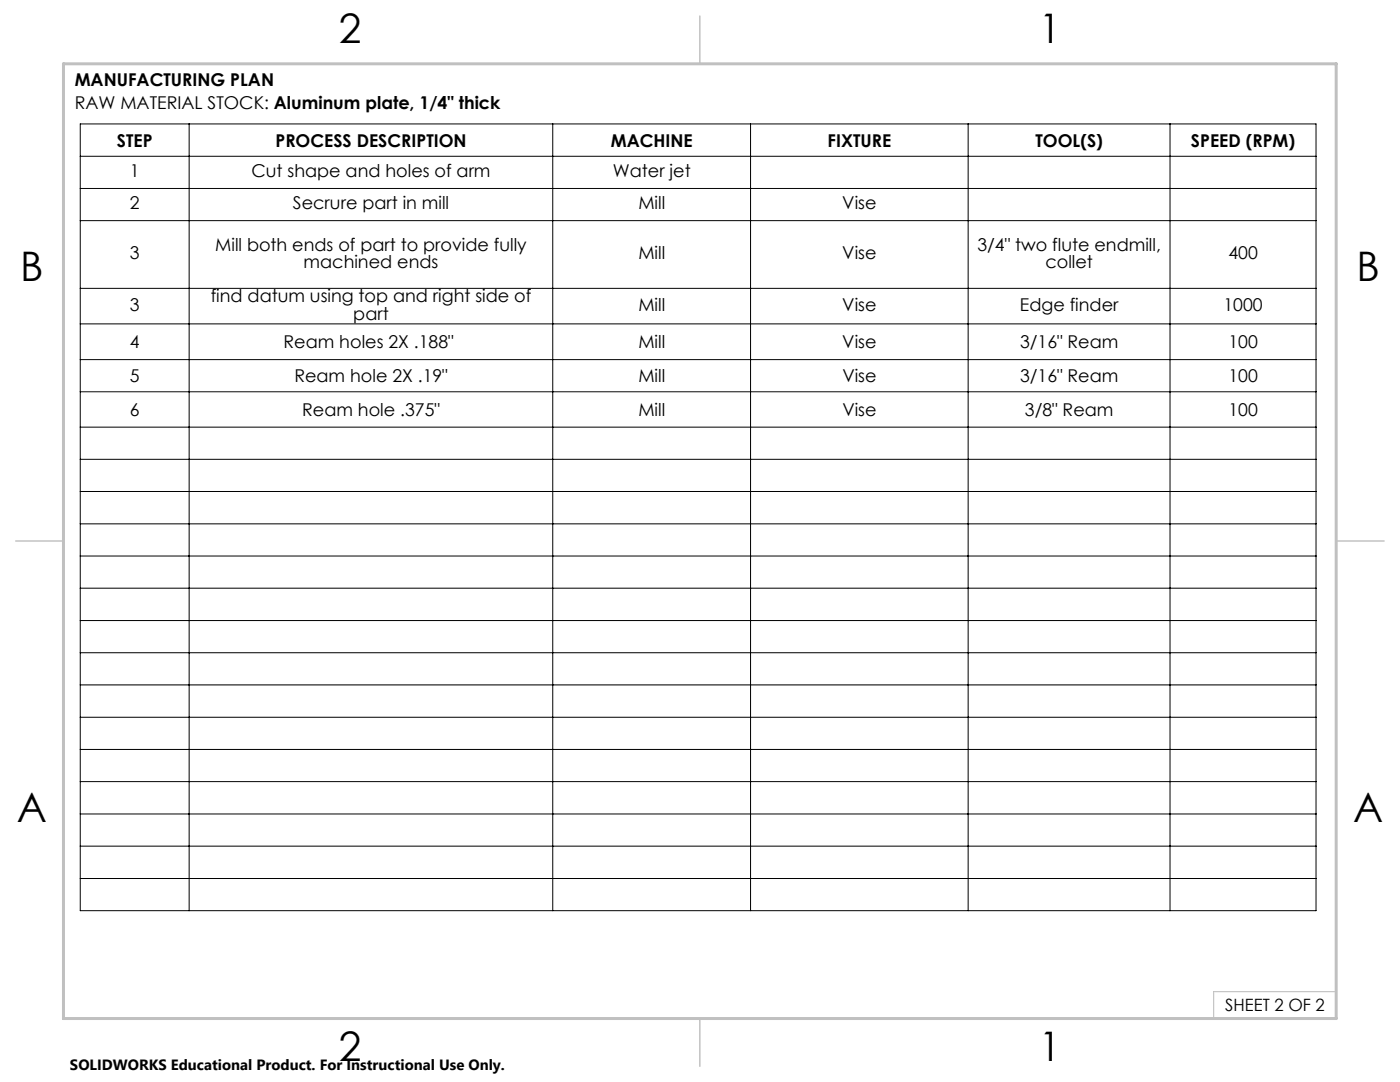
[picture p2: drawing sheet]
<svg xmlns="http://www.w3.org/2000/svg" width="279mm" height="216mm" viewBox="0 0 279 216" stroke-linecap="round" stroke-linejoin="round" font-family="sans-serif">
<defs><g id="words">
<g font-size="8.1">
<text x="67.6" y="8.5">2</text>
<text x="207.3" y="8.5">1</text>
<text x="4" y="56.2">B</text>
<text x="270.7" y="56.2">B</text>
<text x="3.3" y="164.1">A</text>
<text x="270" y="164.1">A</text>
<text x="67.6" y="211.7">2</text>
<text x="207.3" y="211.7">1</text>
</g>
<g font-size="3.5">
<text x="14.9" y="17.2">MANUFACTURING PLAN</text>
<text x="14.9" y="21.7">RAW MATERIAL STOCK: Aluminum plate, 1/4&quot; thick</text>
<text x="23.3" y="29.3">STEP</text>
<text x="55" y="29.3">PROCESS DESCRIPTION</text>
<text x="121.9" y="29.3">MACHINE</text>
<text x="165.2" y="29.3">FIXTURE</text>
<text x="206.6" y="29.3">TOOL(S)</text>
<text x="237.7" y="29.3">SPEED (RPM)</text>
<text x="25.9" y="35.4">1</text>
<text x="50.2" y="35.4">Cut shape and holes of arm</text>
<text x="122.3" y="35.4">Water jet</text>
<text x="25.9" y="41.8">2</text>
<text x="58.5" y="41.8">Secrure part in mill</text>
<text x="127.4" y="41.8">Mill</text>
<text x="168.1" y="41.8">Vise</text>
<text x="25.9" y="51.8">3</text>
<text x="43" y="50">Mill both ends of part to provide fully</text>
<text x="60.6" y="53.5">machined ends</text>
<text x="127.4" y="51.8">Mill</text>
<text x="168.1" y="51.8">Vise</text>
<text x="195.1" y="50">3/4&quot; two flute endmill,</text>
<text x="208.6" y="53.5">collet</text>
<text x="245.2" y="51.8">400</text>
<text x="25.9" y="62.1">3</text>
<text x="42.1" y="60.3">find datum using top and right side of</text>
<text x="70.5" y="63.8">part</text>
<text x="127.4" y="62.1">Mill</text>
<text x="168.1" y="62.1">Vise</text>
<text x="203.5" y="62.1">Edge finder</text>
<text x="244.2" y="62.1">1000</text>
<text x="25.9" y="69.5">4</text>
<text x="56.6" y="69.5">Ream holes 2X .188&quot;</text>
<text x="127.4" y="69.5">Mill</text>
<text x="168.1" y="69.5">Vise</text>
<text x="203.6" y="69.5">3/16&quot; Ream</text>
<text x="245.2" y="69.5">100</text>
<text x="25.9" y="76.3">5</text>
<text x="58.7" y="76.3">Ream hole 2X .19&quot;</text>
<text x="127.4" y="76.3">Mill</text>
<text x="168.1" y="76.3">Vise</text>
<text x="203.6" y="76.3">3/16&quot; Ream</text>
<text x="245.2" y="76.3">100</text>
<text x="25.9" y="83">6</text>
<text x="60.3" y="83">Ream hole .375&quot;</text>
<text x="127.4" y="83">Mill</text>
<text x="168.1" y="83">Vise</text>
<text x="204.6" y="83">3/8&quot; Ream</text>
<text x="245.2" y="83">100</text>
</g>
<text font-size="3.4" x="244.5" y="201.7">SHEET 2 OF 2</text>
<text font-size="3" x="14" y="213.5">SOLIDWORKS Educational Product. For Instructional Use Only.</text>
</g></defs>
<g fill="none" stroke="#000" stroke-width=".2">
<path d="M16 24.7h246.6v157h-246.6zM16 31.2h246.6M16 37.6h246.6M37.7 24.7v157M110.3 24.7v157M149.8 24.7v157M193.2 24.7v157M233.5 24.7v157M16 44h246.6M16 57.5h246.6M16 64.6h246.6M16 71.8h246.6"/>
<path d="M16 78.2h246.6M16 85.2h246.6M16 91.7h246.6M16 98.1h246.6M16 104.5h246.6M16 110.9h246.6M16 117.4h246.6M16 123.8h246.6M16 130.2h246.6M16 136.7h246.6M16 143.1h246.6M16 149.5h246.6"/>
<path d="M16 156h246.6M16 162.4h246.6M16 168.8h246.6M16 175.3h246.6"/>
</g>
<path d="M266.7 153.3v49.9h-240M266.7 197.9h-24.5v5.3" fill="none" stroke="#c0c0c0" stroke-width=".2"/>
<path d="M139.7 3.2v9.5M3.1 107.9h9.6M266.7 107.9h9.5M139.7 203.2v9.6" fill="none" stroke="#c0c0c0" stroke-width=".3"/>
<path d="M12.7 12.7h254v190.5h-254z" fill="none" stroke="#c0c0c0" stroke-width=".6"/>
<use href="#words"/>
</svg>
